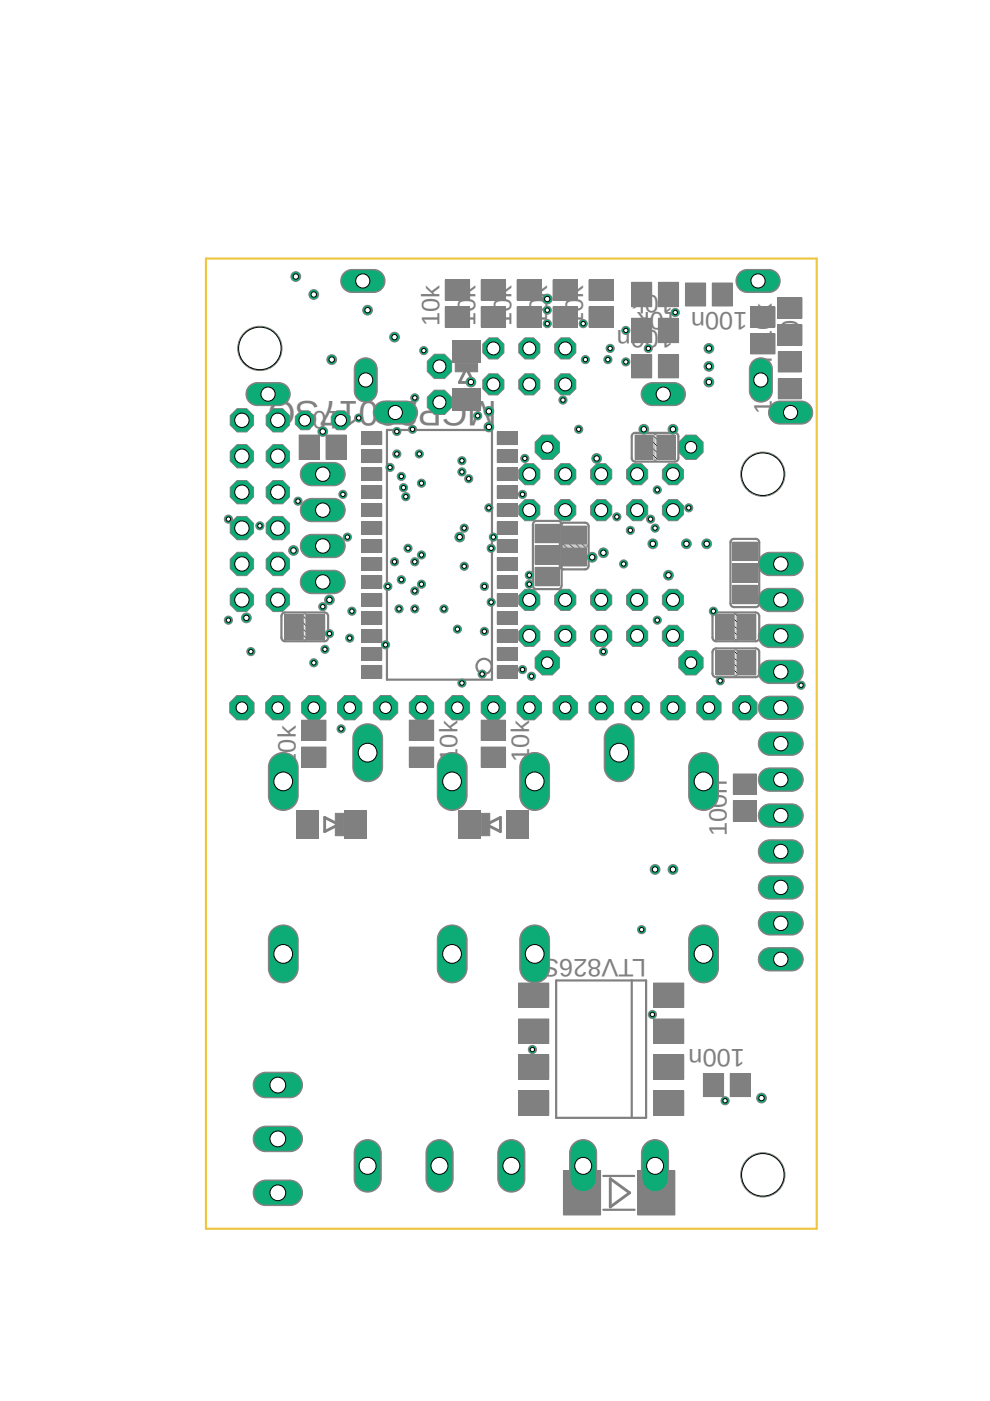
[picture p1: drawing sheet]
<svg xmlns="http://www.w3.org/2000/svg" width="210mm" height="297mm" viewBox="0 0 210 297" stroke-linecap="round" stroke-linejoin="round" font-family="sans-serif">
<defs><g id="words">
<g font-size="7.5" fill="#808080">
<text x="88.6" y="84.9" transform="rotate(-180 88.6 84.9)">23017SO</text>
<text x="93.7" y="84.9" transform="rotate(-180 93.7 84.9)">P</text>
<text x="105.4" y="84.9" transform="rotate(-180 105.4 84.9)">MC</text>
</g>
<g font-size="5.4" fill="#808080">
<text x="142.7" y="62.4" transform="rotate(-180 142.7 62.4)">1</text>
<text x="93.2" y="69.2" transform="rotate(-90 93.2 69.2)">10k</text>
<text x="100.8" y="69.2" transform="rotate(-90 100.8 69.2)">10k</text>
<text x="108.4" y="69.2" transform="rotate(-90 108.4 69.2)">10k</text>
<text x="116" y="69.2" transform="rotate(-90 116 69.2)">10k</text>
<text x="123.7" y="69.2" transform="rotate(-90 123.7 69.2)">10k</text>
<text x="133.7" y="70.1" transform="rotate(-180 133.7 70.1)">n</text>
<text x="136.7" y="70.1" transform="rotate(-180 136.7 70.1)">0</text>
<text x="139.7" y="70.1" transform="rotate(-180 139.7 70.1)">0</text>
<text x="142.7" y="70.1" transform="rotate(-180 142.7 70.1)">1</text>
<text x="158.5" y="66.2" transform="rotate(-180 158.5 66.2)">100n 10k</text>
<text x="163.6" y="70" transform="rotate(-90 163.6 70)">0k</text>
<text x="169.4" y="67.9" transform="rotate(-90 169.4 67.9)">k</text>
<text x="163.6" y="73" transform="rotate(-90 163.6 73)">1</text>
<text x="169.4" y="73.9" transform="rotate(-90 169.4 73.9)">10</text>
<text x="72.2" y="87.2" transform="rotate(-180 72.2 87.2)">10k</text>
<text x="163.6" y="87.7" transform="rotate(-90 163.6 87.7)">100n</text>
<text x="97" y="161.5" transform="rotate(-90 97 161.5)">10k</text>
<text x="112.2" y="161.5" transform="rotate(-90 112.2 161.5)">10k</text>
<text x="62.7" y="162.5" transform="rotate(-90 62.7 162.5)">10k</text>
<text x="154.1" y="177.3" transform="rotate(-90 154.1 177.3)">100n</text>
<text x="137" y="203.4" transform="rotate(-180 137 203.4)">LTV826S</text>
<text x="157.9" y="222.4" transform="rotate(-180 157.9 222.4)">100n</text>
</g>
</g></defs>
<g fill="#808080" stroke="#808080" stroke-width=".21">
<path d="M155.5 164.1h4.9v4.3h-4.9z"/>
<path d="M155.5 169.8h4.9v4.3h-4.9z"/>
<path d="M135.2 248.2h7.9v9.4h-7.9z"/>
<path d="M119.5 248.2h7.8v9.4h-7.8z"/>
<path d="M96 72.2h5.8v4.6h-5.8z"/>
<path d="M96 82.4h5.8v4.6h-5.8z"/>
<path d="M73.1 171.9h4.6v5.8h-4.6z"/>
<path d="M62.9 171.9h4.6v5.8h-4.6z"/>
<path d="M97.2 171.9h4.6v5.8h-4.6z"/>
<path d="M107.4 171.9h4.6v5.8h-4.6z"/>
<path d="M129.2 154.2a3.2 3.2 0 0 1 5.2 2.2v6.4a3.2 3.2 0 0 1-3.1 2.9 3.2 3.2 0 0 1-3.2-2.9v-6.4l.2-1z"/>
<path d="M147.1 160.3a3.2 3.2 0 0 1 5.2 2.2v6.4a3.2 3.2 0 0 1-3.1 2.9 3.2 3.2 0 0 1-3.2-2.9v-6.4a3.2 3.2 0 0 1 1.1-2.2z"/>
<path d="M111.3 160.3a3.2 3.2 0 0 1 5.2 2.2v6.4a3.2 3.2 0 0 1-3.1 2.9 3.2 3.2 0 0 1-3.2-2.9v-6.4a3.1 3.1 0 0 1 1.1-2.2z"/>
<path d="M111 197.2a3.2 3.2 0 0 1 3.3-.9 3.2 3.2 0 0 1 2.2 2.7v6.5a3.2 3.2 0 0 1-3.1 2.9 3.2 3.2 0 0 1-3.2-2.9v-6.5a3.1 3.1 0 0 1 .8-1.8z"/>
<path d="M146.8 197.2a3.2 3.2 0 0 1 3.4-.9 3.2 3.2 0 0 1 2.1 2.7v6.5a3.2 3.2 0 0 1-3.1 2.9 3.2 3.2 0 0 1-3.2-2.9v-6.5a3.1 3.1 0 0 1 .8-1.8z"/>
<path d="M75.5 154.6a3.2 3.2 0 0 1 3.4-1 3.2 3.2 0 0 1 2.2 2.8v6.4a3.2 3.2 0 0 1-3.1 2.9 3.2 3.2 0 0 1-3.2-2.9v-6.4l.2-1z"/>
<path d="M93.5 160.7a3.2 3.2 0 0 1 3.4-1 3.2 3.2 0 0 1 2.1 2.8v6.4a3.2 3.2 0 0 1-3.1 2.9 3.2 3.2 0 0 1-3.2-2.9v-6.4l.2-1z"/>
<path d="M58 160.3a3.2 3.2 0 0 1 5.2 2.2v6.4a3.2 3.2 0 0 1-3.1 2.9 3.2 3.2 0 0 1-3.2-2.9l.1-6.9a2.98 2.98 0 0 1 1-1.7z"/>
<path d="M57.6 197.2a3.2 3.2 0 0 1 3.4-.9 3.2 3.2 0 0 1 2.2 2.7v6.5a3.2 3.2 0 0 1-3.1 2.9 3.2 3.2 0 0 1-3.2-2.9v-6.5l.2-.9z"/>
<path d="M93.5 197.2a3.2 3.2 0 0 1 3.3-.9 3.2 3.2 0 0 1 2.2 2.7v6.5a3.2 3.2 0 0 1-3.1 2.9 3.2 3.2 0 0 1-3.2-2.9v-6.5l.2-.9z"/>
<path d="M94.4 59.4h5.2v4.2h-5.2z"/>
<path d="M94.4 65.1h5.2v4.2h-5.2z"/>
<path d="M102 158.4h5.2v4.3h-5.2z"/>
<path d="M102 152.7h5.2v4.3h-5.2z"/>
<path d="M86.8 158.4h5.1v4.3h-5.1z"/>
<path d="M86.8 152.7h5.1v4.3h-5.1z"/>
<path d="M102 59.4h5.2v4.2h-5.2z"/>
<path d="M102 65.1h5.2v4.2h-5.2z"/>
<path d="M117.3 59.4h5.1v4.2h-5.1z"/>
<path d="M117.3 65.1h5.1v4.2h-5.1z"/>
<path d="M109.6 59.4h5.2v4.2h-5.2z"/>
<path d="M109.6 65.1h5.2v4.2h-5.2z"/>
<path d="M124.9 59.4h5.1v4.2h-5.1z"/>
<path d="M124.9 65.1h5.1v4.2h-5.1z"/>
<path d="M54.3 228.3l.7-.6 1.2-.4h5.4a2.72 2.72 0 0 1 2.5 2.7 2.72 2.72 0 0 1-2.5 2.7h-5.4a2.71 2.71 0 0 1-2.3-1.6 2.71 2.71 0 0 1 .4-2.8z"/>
<path d="M54.3 239.7l.7-.5 1.2-.4h5.4a2.72 2.72 0 0 1 2.5 2.7 2.72 2.72 0 0 1-2.5 2.7h-5.4a2.71 2.71 0 0 1-2.3-1.7 2.71 2.71 0 0 1 .4-2.8z"/>
<path d="M54.3 251.1l.7-.5 1.2-.4h5.4a2.72 2.72 0 0 1 2.5 2.7 2.72 2.72 0 0 1-2.5 2.7h-5.4a2.71 2.71 0 0 1-2.3-1.6 2.71 2.71 0 0 1 .4-2.9z"/>
<path d="M60.4 130.3h3.9v5.2h-3.9z"/>
<path d="M65 130.3h3.9v5.2h-3.9z"/>
<path d="M64.4 130.2h.5v5.5h-.5z"/>
<path d="M136.7 242.6a2.88 2.88 0 0 1 3.1-.8 2.88 2.88 0 0 1 2 2.5v5.8a2.89 2.89 0 0 1-2.9 2.7 2.89 2.89 0 0 1-2.9-2.7v-5.8l.2-.9z"/>
<path d="M121.5 242.6a2.88 2.88 0 0 1 3-.8 2.88 2.88 0 0 1 2 2.5v5.8a2.89 2.89 0 0 1-2.9 2.7 2.89 2.89 0 0 1-2.8-2.7v-5.8l.2-.9z"/>
<path d="M106.2 242.6a2.88 2.88 0 0 1 3.1-.8 2.88 2.88 0 0 1 2 2.5v5.8a2.89 2.89 0 0 1-2.9 2.7 2.89 2.89 0 0 1-2.9-2.7v-5.8l.2-.9z"/>
<path d="M91 242.6a2.89 2.89 0 0 1 3.1-.8 2.89 2.89 0 0 1 2 2.5v5.8a2.89 2.89 0 0 1-2.9 2.7 2.89 2.89 0 0 1-2.9-2.7v-5.8l.2-.9z"/>
<path d="M75.8 242.6a2.89 2.89 0 0 1 3-.8 2.89 2.89 0 0 1 2 2.5v5.8a2.89 2.89 0 0 1-2.8 2.7 2.89 2.89 0 0 1-2.9-2.7v-5.8l.2-.9z"/>
<path d="M72.8 58l.9-.7 .8-.2h4.9a2.45 2.45 0 0 1 2.2 2.5 2.45 2.45 0 0 1-2.2 2.4h-4.9a2.45 2.45 0 0 1-2.1-1.5 2.45 2.45 0 0 1 .4-2.5z"/>
<path d="M79.7 85.9l.6-.5 1.1-.4h4.9a2.45 2.45 0 0 1 2.2 2.5 2.45 2.45 0 0 1-2.2 2.4h-4.9a2.45 2.45 0 0 1-2.1-1.5 2.45 2.45 0 0 1 .4-2.5z"/>
<path d="M52.7 82l.6-.5 1.1-.4h4.9a2.45 2.45 0 0 1 2.2 2.5 2.45 2.45 0 0 1-2.2 2.4h-4.9a2.45 2.45 0 0 1-2.1-1.5 2.45 2.45 0 0 1 .4-2.5z"/>
<path d="M75.7 76.7a2.46 2.46 0 0 1 2.6-.7 2.46 2.46 0 0 1 1.7 2.1v4.9a2.45 2.45 0 0 1-2.5 2.3 2.45 2.45 0 0 1-2.4-2.3v-4.9l.2-.7z"/>
<path d="M156.9 57.7l.6-.4 .8-.2h4.9a2.45 2.45 0 0 1 2.2 2.5 2.45 2.45 0 0 1-2.2 2.4h-4.9a2.47 2.47 0 0 1-2.1-1.7 2.47 2.47 0 0 1 .7-2.6z"/>
<path d="M163.5 85.9l.6-.5 1.1-.4h4.9a2.45 2.45 0 0 1 2.2 2.5 2.45 2.45 0 0 1-2.2 2.4h-4.9a2.47 2.47 0 0 1-1.7-4z"/>
<path d="M136.5 82l.6-.5 1.1-.4h4.9a2.45 2.45 0 0 1 2.2 2.5 2.45 2.45 0 0 1-2.2 2.4h-4.9a2.45 2.45 0 0 1-2.1-1.5 2.45 2.45 0 0 1 .4-2.5z"/>
<path d="M159.4 76.7a2.46 2.46 0 0 1 2.7-.7 2.46 2.46 0 0 1 1.7 2.1v4.9a2.45 2.45 0 0 1-2.5 2.3 2.45 2.45 0 0 1-2.4-2.3v-4.9l.2-.7z"/>
<path d="M139.6 75.2h4.3v4.9h-4.3z"/>
<path d="M133.9 75.2h4.3v4.9h-4.3z"/>
<path d="M165 74.6h4.9v4.3h-4.9z"/>
<path d="M165 80.3h4.9v4.3h-4.9z"/>
<path d="M145.3 60h4.3v4.9h-4.3z"/>
<path d="M151 60h4.3v4.9h-4.3z"/>
<path d="M164.9 63.2h5.1v4.2h-5.1z"/>
<path d="M164.9 68.9h5.1v4.3h-5.1z"/>
<path d="M133.9 59.9h4.3v5.1h-4.3z"/>
<path d="M139.6 59.9h4.3v5.1h-4.3z"/>
<path d="M139.6 67.5h4.3v5.1h-4.3z"/>
<path d="M133.9 67.5h4.3v5.1h-4.3z"/>
<path d="M159.2 70.8h5.1v4.2h-5.1z"/>
<path d="M159.2 65.1h5.1v4.2h-5.1z"/>
<path d="M161.4 118l.6-.5 1.1-.4h4.9a2.48 2.48 0 0 1 2.3 2.5 2.48 2.48 0 0 1-2.3 2.4h-4.9a2.48 2.48 0 0 1-1.7-4z"/>
<path d="M161.4 125.6l.6-.5 .7-.3 5.3-.1a2.48 2.48 0 0 1 2.3 2.5 2.48 2.48 0 0 1-2.3 2.5h-4.9a2.5 2.5 0 0 1-1.7-4.1z"/>
<path d="M161.4 133.2l1.3-.8h5.3a2.48 2.48 0 0 1 2.3 2.4 2.48 2.48 0 0 1-2.3 2.5h-4.9a2.5 2.5 0 0 1-1.7-4.1z"/>
<path d="M161.4 140.8l.9-.7 .8-.1h4.9a2.48 2.48 0 0 1 2.3 2.5 2.48 2.48 0 0 1-2.3 2.4h-4.9a2.5 2.5 0 0 1-1.7-4.1z"/>
<path d="M161.4 148.4l.9-.6 .8-.2h4.9a2.48 2.48 0 0 1 2.3 2.5 2.48 2.48 0 0 1-2.3 2.4h-4.9a2.5 2.5 0 0 1-1.7-4.1z"/>
<path d="M161.6 155.8l.7-.4 .8-.2h4.9a2.48 2.48 0 0 1 2.3 2.5 2.48 2.48 0 0 1-2.3 2.4h-4.9a2.5 2.5 0 0 1-2.2-1.7 2.5 2.5 0 0 1 .7-2.6z"/>
<path d="M161.4 163.7l.9-.7 .8-.2h4.9a2.48 2.48 0 0 1 2.3 2.5 2.48 2.48 0 0 1-2.3 2.5h-4.9a2.48 2.48 0 0 1-1.7-4.1z"/>
<path d="M161.4 171.3l.9-.7 .8-.2h4.9a2.48 2.48 0 0 1 2.3 2.5 2.48 2.48 0 0 1-2.3 2.5h-4.9a2.48 2.48 0 0 1-1.7-4.1z"/>
<path d="M161.4 178.9l.9-.7 .8-.1h4.9a2.48 2.48 0 0 1 2.3 2.4 2.48 2.48 0 0 1-2.3 2.5h-4.9a2.48 2.48 0 0 1-1.7-4.1z"/>
<path d="M161.4 186.5l.6-.5 1.1-.3h4.9a2.48 2.48 0 0 1 2.3 2.5 2.48 2.48 0 0 1-2.3 2.4h-4.9a2.48 2.48 0 0 1-1.7-4.1z"/>
<path d="M161.4 194.2l.6-.5 1.1-.4h4.9a2.48 2.48 0 0 1 2.3 2.5 2.48 2.48 0 0 1-2.3 2.4h-4.9a2.48 2.48 0 0 1-1.7-4z"/>
<path d="M161.4 201.8l.6-.5 1.1-.4h4.9a2.48 2.48 0 0 1 2.3 2.5 2.48 2.48 0 0 1-2.3 2.5h-4.9a2.48 2.48 0 0 1-1.7-4.1z"/>
<path d="M63.9 152.7h5.2v4.3h-5.2z"/>
<path d="M63.9 158.4h5.2v4.3h-5.2z"/>
<path d="M154.8 227.6h4.3v4.9h-4.3z"/>
<path d="M149.1 227.6h4.3v4.9h-4.3z"/>
<path d="M151.8 137.9h3.9v5.2h-3.9z"/>
<path d="M156.4 137.9h3.9v5.2h-3.9z"/>
<path d="M155.8 137.8h.5v5.5h-.5z"/>
<path d="M155.3 124.1h5.2v3.9h-5.2z"/>
<path d="M155.3 119.5h5.2v3.9h-5.2z"/>
<path d="M155.3 115h5.2v3.9h-5.2z"/>
<path d="M69.1 92.2h4.3v5.2h-4.3z"/>
<path d="M63.4 92.2h4.3v5.2h-4.3z"/>
<path d="M138.6 231.3h6.4v5.2h-6.4z"/>
<path d="M138.6 223.7h6.4v5.1h-6.4z"/>
<path d="M138.6 216h6.4v5.2h-6.4z"/>
<path d="M138.6 208.4h6.4v5.2h-6.4z"/>
<path d="M110 208.4h6.4v5.2h-6.4z"/>
<path d="M110 216h6.4v5.2h-6.4z"/>
<path d="M110 223.7h6.4v5.1h-6.4z"/>
<path d="M110 231.3h6.4v5.2h-6.4z"/>
<path d="M113.5 120.3h5.1v3.9h-5.1z"/>
<path d="M113.5 115.7h5.1v3.9h-5.1z"/>
<path d="M113.5 111.2h5.1v3.9h-5.1z"/>
<path d="M156.4 130.3h3.9v5.2h-3.9z"/>
<path d="M151.8 130.3h3.9v5.2h-3.9z"/>
<path d="M155.8 130.2h.5v5.5h-.5z"/>
<path d="M105.4 141.1h4.2v2.7h-4.2z"/>
<path d="M105.4 137.3h4.2v2.7h-4.2z"/>
<path d="M105.4 133.5h4.2v2.6h-4.2z"/>
<path d="M105.4 129.7h4.2v2.6h-4.2z"/>
<path d="M105.4 125.9h4.2v2.6h-4.2z"/>
<path d="M105.4 122h4.2v2.7h-4.2z"/>
<path d="M105.4 118.2h4.2v2.7h-4.2z"/>
<path d="M105.4 114.4h4.2v2.7h-4.2z"/>
<path d="M105.4 110.6h4.2v2.7h-4.2z"/>
<path d="M105.4 106.8h4.2v2.7h-4.2z"/>
<path d="M76.8 110.6h4.1v2.7h-4.1z"/>
<path d="M76.8 106.8h4.1v2.7h-4.1z"/>
<path d="M76.8 103h4.1v2.7h-4.1z"/>
<path d="M76.8 99.2h4.1v2.7h-4.1z"/>
<path d="M76.8 95.4h4.1v2.7h-4.1z"/>
<path d="M76.8 91.6h4.1v2.7h-4.1z"/>
<path d="M105.4 91.6h4.2v2.7h-4.2z"/>
<path d="M105.4 95.4h4.2v2.7h-4.2z"/>
<path d="M105.4 99.2h4.2v2.7h-4.2z"/>
<path d="M105.4 103h4.2v2.7h-4.2z"/>
<path d="M76.8 114.4h4.1v2.7h-4.1z"/>
<path d="M76.8 118.2h4.1v2.7h-4.1z"/>
<path d="M76.8 122h4.1v2.7h-4.1z"/>
<path d="M76.8 125.9h4.1v2.6h-4.1z"/>
<path d="M76.8 129.7h4.1v2.6h-4.1z"/>
<path d="M76.8 133.5h4.1v2.6h-4.1z"/>
<path d="M76.8 137.3h4.1v2.7h-4.1z"/>
<path d="M76.8 141.1h4.1v2.7h-4.1z"/>
<path d="M64.3 98.9l.5-.5 1.2-.4h4.9a2.48 2.48 0 0 1 2.3 2.5 2.48 2.48 0 0 1-2.3 2.5h-4.9a2.47 2.47 0 0 1-2.2-1.5 2.47 2.47 0 0 1 .5-2.6z"/>
<path d="M64.3 106.5l.5-.5 1.2-.3h4.9a2.48 2.48 0 0 1 2.3 2.4 2.48 2.48 0 0 1-2.3 2.5h-4.9a2.47 2.47 0 0 1-2.2-1.5 2.47 2.47 0 0 1 .5-2.6z"/>
<path d="M64.3 114.2l.5-.6 1.2-.3h4.9a2.48 2.48 0 0 1 2.3 2.5 2.48 2.48 0 0 1-2.3 2.4h-4.9a2.47 2.47 0 0 1-2.2-1.5 2.47 2.47 0 0 1 .5-2.5z"/>
<path d="M64.3 121.8l.5-.5 1.2-.4h4.9a2.5 2.5 0 0 1 2.3 2.5 2.5 2.5 0 0 1-2.3 2.5h-4.9a2.49 2.49 0 0 1-2.2-1.6 2.49 2.49 0 0 1 .5-2.5z"/>
<path d="M119.2 111.5h5.1v3.9h-5.1z"/>
<path d="M119.2 116.1h5.1v3.9h-5.1z"/>
<path d="M119 115.5h5.5v.5h-5.5z"/>
<path d="M139.2 92.2h3.9v5.2h-3.9z"/>
<path d="M134.7 92.2h3.9v5.2h-3.9z"/>
<path d="M138.7 92.1h.4v5.5h-.4z"/>
<path d="M155.7 164.3h4.5v3.9h-4.5z"/>
<path d="M155.7 170h4.5v3.9h-4.5z"/>
<path d="M135.4 248.4h7.5v9h-7.5z"/>
<path d="M119.7 248.4h7.4v9h-7.4z"/>
<path d="M96.2 72.4h5.4v4.2h-5.4z"/>
<path d="M96.2 82.6h5.4v4.2h-5.4z"/>
<path d="M73.3 172.1h4.2v5.4h-4.2z"/>
<path d="M63.1 172.1h4.2v5.4h-4.2z"/>
<path d="M97.4 172.1h4.2v5.4h-4.2z"/>
<path d="M107.6 172.1h4.2v5.4h-4.2z"/>
<path d="M94.6 59.5h4.8v3.9h-4.8z"/>
<path d="M94.6 65.3h4.8v3.9h-4.8z"/>
<path d="M102.2 158.6h4.8v3.9h-4.8z"/>
<path d="M102.2 152.9h4.8v3.9h-4.8z"/>
<path d="M87 158.6h4.8v3.9h-4.8z"/>
<path d="M87 152.9h4.8v3.9h-4.8z"/>
<path d="M102.2 59.5h4.8v3.9h-4.8z"/>
<path d="M102.2 65.3h4.8v3.9h-4.8z"/>
<path d="M117.5 59.5h4.7v3.9h-4.7z"/>
<path d="M117.5 65.3h4.7v3.9h-4.7z"/>
<path d="M109.8 59.5h4.8v3.9h-4.8z"/>
<path d="M109.8 65.3h4.8v3.9h-4.8z"/>
<path d="M125.1 59.5h4.8v3.9h-4.8z"/>
<path d="M125.1 65.3h4.8v3.9h-4.8z"/>
<path d="M60.6 130.5h3.5v4.8h-3.5z"/>
<path d="M65.2 130.5h3.5v4.8h-3.5z"/>
<path d="M139.8 75.4h3.9v4.5h-3.9z"/>
<path d="M134.1 75.4h3.9v4.5h-3.9z"/>
<path d="M165.2 74.8h4.5v3.9h-4.5z"/>
<path d="M165.2 80.5h4.5v3.9h-4.5z"/>
<path d="M145.5 60.2h3.9v4.5h-3.9z"/>
<path d="M151.2 60.2h3.9v4.5h-3.9z"/>
<path d="M165.1 63.4h4.7v3.8h-4.7z"/>
<path d="M165.1 69.1h4.7v3.9h-4.7z"/>
<path d="M134.1 60h3.9v4.8h-3.9z"/>
<path d="M139.8 60h3.9v4.8h-3.9z"/>
<path d="M139.8 67.7h3.9v4.8h-3.9z"/>
<path d="M134.1 67.7h3.9v4.8h-3.9z"/>
<path d="M159.3 71h4.8v3.8h-4.8z"/>
<path d="M159.3 65.3h4.8v3.9h-4.8z"/>
<path d="M64.1 152.9h4.8v3.9h-4.8z"/>
<path d="M64.1 158.6h4.8v3.9h-4.8z"/>
<path d="M155 227.8h3.9v4.5h-3.9z"/>
<path d="M149.3 227.8h3.9v4.5h-3.9z"/>
<path d="M152 138.1h3.5v4.8h-3.5z"/>
<path d="M156.5 138.1h3.6v4.8h-3.6z"/>
<path d="M155.5 124.3h4.8v3.5h-4.8z"/>
<path d="M155.5 119.7h4.8v3.5h-4.8z"/>
<path d="M155.5 115.1h4.8v3.6h-4.8z"/>
<path d="M69.3 92.4h3.9v4.8h-3.9z"/>
<path d="M63.6 92.4h3.9v4.8h-3.9z"/>
<path d="M138.8 231.5h6v4.8h-6z"/>
<path d="M138.8 223.9h6v4.7h-6z"/>
<path d="M138.8 216.2h6v4.8h-6z"/>
<path d="M138.8 208.6h6v4.8h-6z"/>
<path d="M110.2 208.6h6v4.8h-6z"/>
<path d="M110.2 216.2h6v4.8h-6z"/>
<path d="M110.2 223.9h6v4.7h-6z"/>
<path d="M110.2 231.5h6v4.8h-6z"/>
<path d="M113.6 120.5h4.8v3.5h-4.8z"/>
<path d="M113.6 115.9h4.8v3.5h-4.8z"/>
<path d="M113.6 111.4h4.8v3.5h-4.8z"/>
<path d="M156.5 130.5h3.6v4.8h-3.6z"/>
<path d="M152 130.5h3.5v4.8h-3.5z"/>
<path d="M105.6 141.3h3.8v2.3h-3.8z"/>
<path d="M105.6 137.5h3.8v2.3h-3.8z"/>
<path d="M105.6 133.7h3.8v2.3h-3.8z"/>
<path d="M105.6 129.9h3.8v2.2h-3.8z"/>
<path d="M105.6 126h3.8v2.3h-3.8z"/>
<path d="M105.6 122.2h3.8v2.3h-3.8z"/>
<path d="M105.6 118.4h3.8v2.3h-3.8z"/>
<path d="M105.6 114.6h3.8v2.3h-3.8z"/>
<path d="M105.6 110.8h3.8v2.3h-3.8z"/>
<path d="M105.6 107h3.8v2.3h-3.8z"/>
<path d="M76.9 110.8h3.9v2.3h-3.9z"/>
<path d="M76.9 107h3.9v2.3h-3.9z"/>
<path d="M76.9 103.2h3.9v2.3h-3.9z"/>
<path d="M76.9 99.4h3.9v2.3h-3.9z"/>
<path d="M76.9 95.6h3.9v2.3h-3.9z"/>
<path d="M76.9 91.8h3.9v2.3h-3.9z"/>
<path d="M105.6 91.8h3.8v2.3h-3.8z"/>
<path d="M105.6 95.6h3.8v2.3h-3.8z"/>
<path d="M105.6 99.4h3.8v2.3h-3.8z"/>
<path d="M105.6 103.2h3.8v2.3h-3.8z"/>
<path d="M76.9 114.6h3.9v2.3h-3.9z"/>
<path d="M76.9 118.4h3.9v2.3h-3.9z"/>
<path d="M76.9 122.2h3.9v2.3h-3.9z"/>
<path d="M76.9 126h3.9v2.3h-3.9z"/>
<path d="M76.9 129.9h3.9v2.2h-3.9z"/>
<path d="M76.9 133.7h3.9v2.3h-3.9z"/>
<path d="M76.9 137.5h3.9v2.3h-3.9z"/>
<path d="M76.9 141.3h3.9v2.3h-3.9z"/>
<path d="M119.4 111.7h4.7v3.6h-4.7z"/>
<path d="M119.4 116.3h4.7v3.5h-4.7z"/>
<path d="M139.4 92.4h3.5v4.8h-3.5z"/>
<path d="M134.9 92.4h3.5v4.8h-3.5z"/>
<path d="M96.5 77h4.8v1.8h-4.8z"/>
<path d="M71.1 172.4h1.8v4.8h-1.8z"/>
<path d="M102 172.4h1.8v4.8h-1.8z"/>
<circle cx="119.8" cy="81.5" r="2.43"/>
<circle cx="119.8" cy="73.9" r="2.43"/>
<circle cx="112.2" cy="81.5" r="2.43"/>
<circle cx="112.2" cy="73.9" r="2.43"/>
<circle cx="104.6" cy="81.5" r="2.43"/>
<circle cx="104.6" cy="73.9" r="2.43"/>
<circle cx="93.2" cy="85.3" r="2.8"/>
<circle cx="93.2" cy="77.7" r="2.8"/>
<circle cx="72.2" cy="89.1" r="2.17"/>
<circle cx="64.6" cy="89.1" r="2.17"/>
<circle cx="157.9" cy="150.1" r="2.8"/>
<circle cx="58.9" cy="150.1" r="2.8"/>
<circle cx="97" cy="150.1" r="2.8"/>
<circle cx="112.2" cy="150.1" r="2.8"/>
<circle cx="119.8" cy="150.1" r="2.8"/>
<circle cx="127.5" cy="150.1" r="2.8"/>
<circle cx="135.1" cy="150.1" r="2.8"/>
<circle cx="142.7" cy="150.1" r="2.8"/>
<circle cx="112.2" cy="100.5" r="2.43"/>
<circle cx="112.2" cy="108.2" r="2.43"/>
<circle cx="119.8" cy="100.5" r="2.43"/>
<circle cx="119.8" cy="108.2" r="2.43"/>
<circle cx="127.5" cy="100.5" r="2.43"/>
<circle cx="127.5" cy="108.2" r="2.43"/>
<circle cx="135.1" cy="100.5" r="2.43"/>
<circle cx="135.1" cy="108.2" r="2.43"/>
<circle cx="142.7" cy="100.5" r="2.43"/>
<circle cx="142.7" cy="108.2" r="2.43"/>
<circle cx="112.2" cy="127.2" r="2.43"/>
<circle cx="112.2" cy="134.8" r="2.43"/>
<circle cx="119.8" cy="127.2" r="2.43"/>
<circle cx="119.8" cy="134.8" r="2.43"/>
<circle cx="127.5" cy="127.2" r="2.43"/>
<circle cx="127.5" cy="134.8" r="2.43"/>
<circle cx="135.1" cy="127.2" r="2.43"/>
<circle cx="135.1" cy="134.8" r="2.43"/>
<circle cx="142.7" cy="127.2" r="2.43"/>
<circle cx="142.7" cy="134.8" r="2.43"/>
<circle cx="146.5" cy="140.5" r="2.8"/>
<circle cx="116" cy="94.8" r="2.8"/>
<circle cx="116" cy="140.5" r="2.8"/>
<circle cx="146.5" cy="94.8" r="2.8"/>
<circle cx="89.4" cy="150.1" r="2.8"/>
<circle cx="104.6" cy="150.1" r="2.8"/>
<circle cx="66.5" cy="150.1" r="2.8"/>
<circle cx="74.1" cy="150.1" r="2.8"/>
<circle cx="81.7" cy="150.1" r="2.8"/>
<circle cx="150.3" cy="150.1" r="2.8"/>
<circle cx="58.9" cy="89.1" r="2.68"/>
<circle cx="58.9" cy="96.7" r="2.68"/>
<circle cx="58.9" cy="104.4" r="2.68"/>
<circle cx="58.9" cy="112" r="2.68"/>
<circle cx="58.9" cy="119.6" r="2.68"/>
<circle cx="58.9" cy="127.2" r="2.68"/>
<circle cx="51.3" cy="89.1" r="2.68"/>
<circle cx="51.3" cy="96.7" r="2.68"/>
<circle cx="51.3" cy="104.4" r="2.68"/>
<circle cx="51.3" cy="112" r="2.68"/>
<circle cx="51.3" cy="119.6" r="2.68"/>
<circle cx="51.3" cy="127.2" r="2.68"/>
<circle cx="51.3" cy="150.1" r="2.8"/>
</g>
<g fill="#808080" stroke="#808080" stroke-width=".21">
<circle cx="161.7" cy="249.1" r="4.7"/>
<circle cx="55.1" cy="73.9" r="4.7"/>
<circle cx="161.7" cy="100.5" r="4.7"/>
<circle cx="161.5" cy="232.8" r="1.04"/>
<circle cx="97.5" cy="113.9" r="1.04"/>
<circle cx="103.7" cy="90.5" r="1.04"/>
<circle cx="149.8" cy="115.3" r="1.04"/>
<circle cx="68.4" cy="91.5" r="1.04"/>
<circle cx="142.7" cy="91" r="1.04"/>
<circle cx="138.9" cy="184.3" r="1.04"/>
<circle cx="142.7" cy="184.3" r="1.04"/>
<circle cx="150.3" cy="77.7" r="1.04"/>
<circle cx="150.3" cy="73.9" r="1.04"/>
<circle cx="62.7" cy="58.6" r="1.04"/>
<circle cx="66.5" cy="62.4" r="1.04"/>
<circle cx="136.5" cy="91" r="1.04"/>
<circle cx="116" cy="63.4" r="1.04"/>
<circle cx="141.7" cy="122" r="1.04"/>
<circle cx="52.2" cy="131" r="1.04"/>
<circle cx="69.8" cy="127.2" r="1.04"/>
<circle cx="126.5" cy="97.2" r="1.04"/>
<circle cx="127.9" cy="117.2" r="1.04"/>
<circle cx="89.9" cy="74.3" r=".87"/>
<circle cx="87.5" cy="91" r=".87"/>
<circle cx="88.9" cy="96.2" r=".87"/>
<circle cx="137.5" cy="73.9" r=".87"/>
<circle cx="76.1" cy="88.6" r=".87"/>
<circle cx="87.9" cy="84.3" r=".87"/>
<circle cx="123.7" cy="68.6" r=".87"/>
<circle cx="128.9" cy="76.2" r=".87"/>
<circle cx="116" cy="65.8" r=".87"/>
<circle cx="97.9" cy="100.1" r=".87"/>
<circle cx="116" cy="68.6" r=".87"/>
<circle cx="137.9" cy="110.1" r=".87"/>
<circle cx="111.3" cy="97.2" r=".87"/>
<circle cx="85.6" cy="103.4" r=".87"/>
<circle cx="68.9" cy="137.7" r=".87"/>
<circle cx="97.9" cy="144.8" r=".87"/>
<circle cx="110.8" cy="104.8" r=".87"/>
<circle cx="72.7" cy="104.8" r=".87"/>
<circle cx="48.4" cy="110.1" r=".87"/>
<circle cx="48.4" cy="131.5" r=".87"/>
<circle cx="85.1" cy="101" r=".87"/>
<circle cx="82.7" cy="99.1" r=".87"/>
<circle cx="112.9" cy="222.5" r=".87"/>
<circle cx="87.9" cy="119.1" r=".87"/>
<circle cx="87.9" cy="125.3" r=".87"/>
<circle cx="87.9" cy="129.1" r=".87"/>
<circle cx="102.2" cy="142.9" r=".87"/>
<circle cx="73.7" cy="113.9" r=".87"/>
<circle cx="68.4" cy="128.6" r=".87"/>
<circle cx="66.5" cy="140.5" r=".87"/>
<circle cx="63.2" cy="106.3" r=".87"/>
<circle cx="55.1" cy="111.5" r=".87"/>
<circle cx="53.2" cy="138.2" r=".87"/>
<circle cx="89.4" cy="102.4" r=".87"/>
<circle cx="82.2" cy="124.3" r=".87"/>
<circle cx="74.6" cy="129.6" r=".87"/>
<circle cx="69.8" cy="134.3" r=".87"/>
<circle cx="70.3" cy="76.2" r="1.04"/>
<circle cx="83.7" cy="71.5" r="1.04"/>
<circle cx="77.9" cy="65.8" r="1.04"/>
<circle cx="101.3" cy="88.2" r=".87"/>
<circle cx="129.4" cy="73.9" r=".87"/>
<circle cx="132.7" cy="70.1" r=".87"/>
<circle cx="98.4" cy="112" r=".87"/>
<circle cx="103.7" cy="107.7" r=".87"/>
<circle cx="119.4" cy="84.8" r=".87"/>
<circle cx="132.7" cy="76.7" r=".87"/>
<circle cx="143.2" cy="66.3" r=".87"/>
<circle cx="169.8" cy="145.3" r=".87"/>
<circle cx="153.7" cy="233.4" r=".87"/>
<circle cx="72.3" cy="154.5" r=".87"/>
<circle cx="136" cy="197.1" r=".87"/>
<circle cx="138.3" cy="215.1" r=".87"/>
<circle cx="138.4" cy="115.3" r="1.04"/>
<circle cx="145.5" cy="115.3" r="1.04"/>
<circle cx="86" cy="105.3" r=".87"/>
<circle cx="89.4" cy="117.7" r=".87"/>
<circle cx="89.4" cy="123.9" r=".87"/>
<circle cx="84.6" cy="129.1" r=".87"/>
<circle cx="74.1" cy="135.3" r=".87"/>
<circle cx="84.1" cy="96.2" r=".87"/>
<circle cx="84.1" cy="91.5" r=".87"/>
<circle cx="81.7" cy="136.7" r=".87"/>
<circle cx="122.7" cy="91" r=".87"/>
<circle cx="94.1" cy="129.1" r=".87"/>
<circle cx="97" cy="133.4" r=".87"/>
<circle cx="85.1" cy="122.9" r=".87"/>
<circle cx="98.4" cy="120.1" r=".87"/>
<circle cx="104.6" cy="113.9" r=".87"/>
<circle cx="104.1" cy="127.7" r=".87"/>
<circle cx="133.6" cy="112.4" r=".87"/>
<circle cx="130.8" cy="109.6" r=".87"/>
<circle cx="152.7" cy="144.3" r=".87"/>
<circle cx="146" cy="107.7" r=".87"/>
<circle cx="83.7" cy="119.1" r=".87"/>
<circle cx="86.5" cy="116.2" r=".87"/>
<circle cx="104.1" cy="116.2" r=".87"/>
<circle cx="112.7" cy="143.4" r=".87"/>
<circle cx="127.9" cy="138.2" r=".87"/>
<circle cx="132.2" cy="119.6" r=".87"/>
<circle cx="124.1" cy="76.2" r=".87"/>
<circle cx="139.4" cy="103.9" r=".87"/>
<circle cx="112.2" cy="123.9" r=".87"/>
<circle cx="112.2" cy="122" r=".87"/>
<circle cx="110.8" cy="142" r=".87"/>
<circle cx="102.7" cy="124.3" r=".87"/>
<circle cx="102.7" cy="133.9" r=".87"/>
<circle cx="139.4" cy="131.5" r=".87"/>
<circle cx="97.9" cy="97.7" r=".87"/>
<circle cx="99.4" cy="101.5" r=".87"/>
<circle cx="138.9" cy="112" r=".87"/>
<circle cx="151.3" cy="129.6" r=".87"/>
<circle cx="125.6" cy="118.2" r="1.04"/>
<circle cx="62.2" cy="116.7" r="1.04"/>
<circle cx="150.3" cy="81" r="1.04"/>
<circle cx="103.7" cy="87.2" r="1.04"/>
<circle cx="99.8" cy="81" r="1.04"/>
</g>
<path d="M98.9 78.1l1.5 3h-3zM68.8 173.3l3 1.5-3 1.5zM103.1 174.8l3-1.5v3zM129.4 249.9l4.1 3-4.1 3z" fill="none" stroke="#808080" stroke-width=".61"/>
<g fill="none" stroke="#808080" stroke-width=".47">
<path d="M82 91.2h22.3v52.9h-22.3zM134.1 92.1l.6-.3h8.6l.4 .3 .1 .4v4.6l-.1 .5-.6 .3h-8.4l-.5-.2-.3-.6v-4.6zM113.1 110.7l.6-.3h4.6l.5 .2 .2 .4 .1 13.1-.2 .5-.3 .3h-4.9l-.4-.1-.3-.4v-13.2zM118.9 111.1l.6-.3h4.5l.7 .3 .1 .5v8.4l-.3 .6-.5 .1h-4.5l-.6-.3-.2-.4v-8.4zM155 114.6l.6-.3h4.6l.5 .1 .2 .4 .1 13.2-.2 .4-.4 .3h-4.8l-.4-.1-.3-.4v-13.2zM59.8 130.2l.6-.3h8.4l.5 .1 .3 .6v4.6l-.2 .4-.6 .4-8.6-.1-.4-.3-.1-.4v-4.6zM151.2 137.8l.6-.3h8.4l.5 .1 .3 .6v4.6l-.2 .5-.6 .3h-8.4l-.4-.2-.3-.6v-4.6zM151.2 130.2l.6-.3h8.4l.5 .1 .3 .6v4.6l-.2 .4-.6 .4-8.6-.1-.4-.3-.1-.4v-4.6zM117.9 207.9h19.1v29.1h-19.1zM133.9 207.9v29.1M127.9 256.5h6.7M127.9 249.3h6.6"/>
<circle cx="102.6" cy="141.3" r="1.61"/>
</g>
<circle cx="119.8" cy="81.5" r="2.22" fill="#0dab76" stroke="#0dab76" stroke-width=".21"/>
<circle cx="119.8" cy="81.5" r="1.38" fill="#fff" stroke="#000" stroke-width=".21"/>
<circle cx="119.8" cy="73.9" r="2.22" fill="#0dab76" stroke="#0dab76" stroke-width=".21"/>
<circle cx="119.8" cy="73.9" r="1.38" fill="#fff" stroke="#000" stroke-width=".21"/>
<circle cx="112.2" cy="81.5" r="2.22" fill="#0dab76" stroke="#0dab76" stroke-width=".21"/>
<circle cx="112.2" cy="81.5" r="1.38" fill="#fff" stroke="#000" stroke-width=".21"/>
<circle cx="112.2" cy="73.9" r="2.22" fill="#0dab76" stroke="#0dab76" stroke-width=".21"/>
<circle cx="112.2" cy="73.9" r="1.38" fill="#fff" stroke="#000" stroke-width=".21"/>
<circle cx="104.6" cy="81.5" r="2.22" fill="#0dab76" stroke="#0dab76" stroke-width=".21"/>
<circle cx="104.6" cy="81.5" r="1.38" fill="#fff" stroke="#000" stroke-width=".21"/>
<circle cx="104.6" cy="73.9" r="2.22" fill="#0dab76" stroke="#0dab76" stroke-width=".21"/>
<circle cx="104.6" cy="73.9" r="1.38" fill="#fff" stroke="#000" stroke-width=".21"/>
<circle cx="93.2" cy="85.3" r="2.59" fill="#0dab76" stroke="#0dab76" stroke-width=".21"/>
<circle cx="93.2" cy="85.3" r="1.38" fill="#fff" stroke="#000" stroke-width=".21"/>
<circle cx="93.2" cy="77.7" r="2.59" fill="#0dab76" stroke="#0dab76" stroke-width=".21"/>
<circle cx="93.2" cy="77.7" r="1.38" fill="#fff" stroke="#000" stroke-width=".21"/>
<path d="M131.3 156.6v6" fill="none" stroke="#0dab76" stroke-width="5.9"/>
<circle cx="131.3" cy="159.6" r="1.99" fill="#fff" stroke="#000" stroke-width=".21"/>
<path d="M149.2 162.7v5.9" fill="none" stroke="#0dab76" stroke-width="5.9"/>
<circle cx="149.2" cy="165.7" r="1.99" fill="#fff" stroke="#000" stroke-width=".21"/>
<path d="M113.4 162.7v5.9" fill="none" stroke="#0dab76" stroke-width="5.9"/>
<circle cx="113.4" cy="165.7" r="1.99" fill="#fff" stroke="#000" stroke-width=".21"/>
<path d="M113.4 199.3v5.9" fill="none" stroke="#0dab76" stroke-width="5.9"/>
<circle cx="113.4" cy="202.2" r="1.99" fill="#fff" stroke="#000" stroke-width=".21"/>
<path d="M149.2 199.3v5.9" fill="none" stroke="#0dab76" stroke-width="5.9"/>
<circle cx="149.2" cy="202.2" r="1.99" fill="#fff" stroke="#000" stroke-width=".21"/>
<path d="M77.9 156.6v6" fill="none" stroke="#0dab76" stroke-width="5.9"/>
<circle cx="77.9" cy="159.6" r="1.99" fill="#fff" stroke="#000" stroke-width=".21"/>
<path d="M95.8 162.7v5.9" fill="none" stroke="#0dab76" stroke-width="5.9"/>
<circle cx="95.8" cy="165.7" r="1.99" fill="#fff" stroke="#000" stroke-width=".21"/>
<path d="M60 162.7v5.9" fill="none" stroke="#0dab76" stroke-width="5.9"/>
<circle cx="60" cy="165.7" r="1.99" fill="#fff" stroke="#000" stroke-width=".21"/>
<path d="M60 199.3v5.9" fill="none" stroke="#0dab76" stroke-width="5.9"/>
<circle cx="60" cy="202.2" r="1.99" fill="#fff" stroke="#000" stroke-width=".21"/>
<path d="M95.8 199.3v5.9" fill="none" stroke="#0dab76" stroke-width="5.9"/>
<circle cx="95.8" cy="202.2" r="1.99" fill="#fff" stroke="#000" stroke-width=".21"/>
<path d="M56.4 230.1h5" fill="none" stroke="#0dab76" stroke-width="5"/>
<circle cx="58.9" cy="230.1" r="1.67" fill="#fff" stroke="#000" stroke-width=".21"/>
<path d="M56.4 241.5h5" fill="none" stroke="#0dab76" stroke-width="5"/>
<circle cx="58.9" cy="241.5" r="1.67" fill="#fff" stroke="#000" stroke-width=".21"/>
<path d="M56.4 252.9h5" fill="none" stroke="#0dab76" stroke-width="5"/>
<circle cx="58.9" cy="252.9" r="1.67" fill="#fff" stroke="#000" stroke-width=".21"/>
<path d="M138.9 244.5v5.4" fill="none" stroke="#0dab76" stroke-width="5.4"/>
<circle cx="138.9" cy="247.2" r="1.8" fill="#fff" stroke="#000" stroke-width=".21"/>
<path d="M123.7 244.5v5.4" fill="none" stroke="#0dab76" stroke-width="5.4"/>
<circle cx="123.7" cy="247.2" r="1.8" fill="#fff" stroke="#000" stroke-width=".21"/>
<path d="M108.4 244.5v5.4" fill="none" stroke="#0dab76" stroke-width="5.4"/>
<circle cx="108.4" cy="247.2" r="1.8" fill="#fff" stroke="#000" stroke-width=".21"/>
<path d="M93.2 244.5v5.4" fill="none" stroke="#0dab76" stroke-width="5.4"/>
<circle cx="93.2" cy="247.2" r="1.8" fill="#fff" stroke="#000" stroke-width=".21"/>
<path d="M77.9 244.5v5.4" fill="none" stroke="#0dab76" stroke-width="5.4"/>
<circle cx="77.9" cy="247.2" r="1.8" fill="#fff" stroke="#000" stroke-width=".21"/>
<path d="M74.7 59.6h4.5" fill="none" stroke="#0dab76" stroke-width="4.5"/>
<circle cx="76.9" cy="59.6" r="1.5" fill="#fff" stroke="#000" stroke-width=".21"/>
<path d="M81.6 87.5h4.5" fill="none" stroke="#0dab76" stroke-width="4.5"/>
<circle cx="83.8" cy="87.5" r="1.5" fill="#fff" stroke="#000" stroke-width=".21"/>
<path d="M54.6 83.6h4.5" fill="none" stroke="#0dab76" stroke-width="4.5"/>
<circle cx="56.8" cy="83.6" r="1.5" fill="#fff" stroke="#000" stroke-width=".21"/>
<path d="M77.5 78.3v4.5" fill="none" stroke="#0dab76" stroke-width="4.5"/>
<circle cx="77.5" cy="80.6" r="1.5" fill="#fff" stroke="#000" stroke-width=".21"/>
<path d="M158.5 59.6h4.5" fill="none" stroke="#0dab76" stroke-width="4.5"/>
<circle cx="160.7" cy="59.6" r="1.5" fill="#fff" stroke="#000" stroke-width=".21"/>
<path d="M165.4 87.5h4.5" fill="none" stroke="#0dab76" stroke-width="4.5"/>
<circle cx="167.6" cy="87.5" r="1.5" fill="#fff" stroke="#000" stroke-width=".21"/>
<path d="M138.4 83.6h4.5" fill="none" stroke="#0dab76" stroke-width="4.5"/>
<circle cx="140.6" cy="83.6" r="1.5" fill="#fff" stroke="#000" stroke-width=".21"/>
<path d="M161.3 78.3v4.5" fill="none" stroke="#0dab76" stroke-width="4.5"/>
<circle cx="161.3" cy="80.6" r="1.5" fill="#fff" stroke="#000" stroke-width=".21"/>
<path d="M163.3 119.6h4.5" fill="none" stroke="#0dab76" stroke-width="4.6"/>
<circle cx="165.5" cy="119.6" r="1.52" fill="#fff" stroke="#000" stroke-width=".21"/>
<path d="M163.3 127.2h4.5" fill="none" stroke="#0dab76" stroke-width="4.6"/>
<circle cx="165.5" cy="127.2" r="1.52" fill="#fff" stroke="#000" stroke-width=".21"/>
<path d="M163.3 134.8h4.5" fill="none" stroke="#0dab76" stroke-width="4.6"/>
<circle cx="165.5" cy="134.8" r="1.52" fill="#fff" stroke="#000" stroke-width=".21"/>
<path d="M163.3 142.4h4.5" fill="none" stroke="#0dab76" stroke-width="4.6"/>
<circle cx="165.5" cy="142.4" r="1.52" fill="#fff" stroke="#000" stroke-width=".21"/>
<path d="M163.3 150.1h4.5" fill="none" stroke="#0dab76" stroke-width="4.6"/>
<circle cx="165.5" cy="150.1" r="1.52" fill="#fff" stroke="#000" stroke-width=".21"/>
<path d="M163.3 157.7h4.5" fill="none" stroke="#0dab76" stroke-width="4.6"/>
<circle cx="165.5" cy="157.7" r="1.52" fill="#fff" stroke="#000" stroke-width=".21"/>
<path d="M163.3 165.3h4.5" fill="none" stroke="#0dab76" stroke-width="4.6"/>
<circle cx="165.5" cy="165.3" r="1.52" fill="#fff" stroke="#000" stroke-width=".21"/>
<path d="M163.3 172.9h4.5" fill="none" stroke="#0dab76" stroke-width="4.6"/>
<circle cx="165.5" cy="172.9" r="1.52" fill="#fff" stroke="#000" stroke-width=".21"/>
<path d="M163.3 180.5h4.5" fill="none" stroke="#0dab76" stroke-width="4.6"/>
<circle cx="165.5" cy="180.5" r="1.52" fill="#fff" stroke="#000" stroke-width=".21"/>
<path d="M163.3 188.2h4.5" fill="none" stroke="#0dab76" stroke-width="4.6"/>
<circle cx="165.5" cy="188.2" r="1.52" fill="#fff" stroke="#000" stroke-width=".21"/>
<path d="M163.3 195.8h4.5" fill="none" stroke="#0dab76" stroke-width="4.6"/>
<circle cx="165.5" cy="195.8" r="1.52" fill="#fff" stroke="#000" stroke-width=".21"/>
<path d="M163.3 203.4h4.5" fill="none" stroke="#0dab76" stroke-width="4.6"/>
<circle cx="165.5" cy="203.4" r="1.52" fill="#fff" stroke="#000" stroke-width=".21"/>
<circle cx="72.2" cy="89.1" r="1.97" fill="#0dab76" stroke="#0dab76" stroke-width=".21"/>
<circle cx="72.2" cy="89.1" r="1.23" fill="#fff" stroke="#000" stroke-width=".21"/>
<circle cx="64.6" cy="89.1" r="1.97" fill="#0dab76" stroke="#0dab76" stroke-width=".21"/>
<circle cx="64.6" cy="89.1" r="1.23" fill="#fff" stroke="#000" stroke-width=".21"/>
<circle cx="157.9" cy="150.1" r="2.59" fill="#0dab76" stroke="#0dab76" stroke-width=".21"/>
<circle cx="157.9" cy="150.1" r="1.23" fill="#fff" stroke="#000" stroke-width=".21"/>
<circle cx="58.9" cy="150.1" r="2.59" fill="#0dab76" stroke="#0dab76" stroke-width=".21"/>
<circle cx="58.9" cy="150.1" r="1.23" fill="#fff" stroke="#000" stroke-width=".21"/>
<circle cx="97" cy="150.1" r="2.59" fill="#0dab76" stroke="#0dab76" stroke-width=".21"/>
<circle cx="97" cy="150.1" r="1.23" fill="#fff" stroke="#000" stroke-width=".21"/>
<circle cx="112.2" cy="150.1" r="2.59" fill="#0dab76" stroke="#0dab76" stroke-width=".21"/>
<circle cx="112.2" cy="150.1" r="1.23" fill="#fff" stroke="#000" stroke-width=".21"/>
<circle cx="119.8" cy="150.1" r="2.59" fill="#0dab76" stroke="#0dab76" stroke-width=".21"/>
<circle cx="119.8" cy="150.1" r="1.23" fill="#fff" stroke="#000" stroke-width=".21"/>
<circle cx="127.5" cy="150.1" r="2.59" fill="#0dab76" stroke="#0dab76" stroke-width=".21"/>
<circle cx="127.5" cy="150.1" r="1.23" fill="#fff" stroke="#000" stroke-width=".21"/>
<circle cx="135.1" cy="150.1" r="2.59" fill="#0dab76" stroke="#0dab76" stroke-width=".21"/>
<circle cx="135.1" cy="150.1" r="1.23" fill="#fff" stroke="#000" stroke-width=".21"/>
<circle cx="142.7" cy="150.1" r="2.59" fill="#0dab76" stroke="#0dab76" stroke-width=".21"/>
<circle cx="142.7" cy="150.1" r="1.23" fill="#fff" stroke="#000" stroke-width=".21"/>
<circle cx="112.2" cy="100.5" r="2.22" fill="#0dab76" stroke="#0dab76" stroke-width=".21"/>
<circle cx="112.2" cy="100.5" r="1.38" fill="#fff" stroke="#000" stroke-width=".21"/>
<circle cx="112.2" cy="108.2" r="2.22" fill="#0dab76" stroke="#0dab76" stroke-width=".21"/>
<circle cx="112.2" cy="108.2" r="1.38" fill="#fff" stroke="#000" stroke-width=".21"/>
<circle cx="119.8" cy="100.5" r="2.22" fill="#0dab76" stroke="#0dab76" stroke-width=".21"/>
<circle cx="119.8" cy="100.5" r="1.38" fill="#fff" stroke="#000" stroke-width=".21"/>
<circle cx="119.8" cy="108.2" r="2.22" fill="#0dab76" stroke="#0dab76" stroke-width=".21"/>
<circle cx="119.8" cy="108.2" r="1.38" fill="#fff" stroke="#000" stroke-width=".21"/>
<circle cx="127.5" cy="100.5" r="2.22" fill="#0dab76" stroke="#0dab76" stroke-width=".21"/>
<circle cx="127.5" cy="100.5" r="1.38" fill="#fff" stroke="#000" stroke-width=".21"/>
<circle cx="127.5" cy="108.2" r="2.22" fill="#0dab76" stroke="#0dab76" stroke-width=".21"/>
<circle cx="127.5" cy="108.2" r="1.38" fill="#fff" stroke="#000" stroke-width=".21"/>
<circle cx="135.1" cy="100.5" r="2.22" fill="#0dab76" stroke="#0dab76" stroke-width=".21"/>
<circle cx="135.1" cy="100.5" r="1.38" fill="#fff" stroke="#000" stroke-width=".21"/>
<circle cx="135.1" cy="108.2" r="2.22" fill="#0dab76" stroke="#0dab76" stroke-width=".21"/>
<circle cx="135.1" cy="108.2" r="1.38" fill="#fff" stroke="#000" stroke-width=".21"/>
<circle cx="142.7" cy="100.5" r="2.22" fill="#0dab76" stroke="#0dab76" stroke-width=".21"/>
<circle cx="142.7" cy="100.5" r="1.38" fill="#fff" stroke="#000" stroke-width=".21"/>
<circle cx="142.7" cy="108.2" r="2.22" fill="#0dab76" stroke="#0dab76" stroke-width=".21"/>
<circle cx="142.7" cy="108.2" r="1.38" fill="#fff" stroke="#000" stroke-width=".21"/>
<circle cx="112.2" cy="127.2" r="2.22" fill="#0dab76" stroke="#0dab76" stroke-width=".21"/>
<circle cx="112.2" cy="127.2" r="1.38" fill="#fff" stroke="#000" stroke-width=".21"/>
<circle cx="112.2" cy="134.8" r="2.22" fill="#0dab76" stroke="#0dab76" stroke-width=".21"/>
<circle cx="112.2" cy="134.8" r="1.38" fill="#fff" stroke="#000" stroke-width=".21"/>
<circle cx="119.8" cy="127.2" r="2.22" fill="#0dab76" stroke="#0dab76" stroke-width=".21"/>
<circle cx="119.8" cy="127.2" r="1.38" fill="#fff" stroke="#000" stroke-width=".21"/>
<circle cx="119.8" cy="134.8" r="2.22" fill="#0dab76" stroke="#0dab76" stroke-width=".21"/>
<circle cx="119.8" cy="134.8" r="1.38" fill="#fff" stroke="#000" stroke-width=".21"/>
<circle cx="127.5" cy="127.2" r="2.22" fill="#0dab76" stroke="#0dab76" stroke-width=".21"/>
<circle cx="127.5" cy="127.2" r="1.38" fill="#fff" stroke="#000" stroke-width=".21"/>
<circle cx="127.5" cy="134.8" r="2.22" fill="#0dab76" stroke="#0dab76" stroke-width=".21"/>
<circle cx="127.5" cy="134.8" r="1.38" fill="#fff" stroke="#000" stroke-width=".21"/>
<circle cx="135.1" cy="127.2" r="2.22" fill="#0dab76" stroke="#0dab76" stroke-width=".21"/>
<circle cx="135.1" cy="127.2" r="1.38" fill="#fff" stroke="#000" stroke-width=".21"/>
<circle cx="135.1" cy="134.8" r="2.22" fill="#0dab76" stroke="#0dab76" stroke-width=".21"/>
<circle cx="135.1" cy="134.8" r="1.38" fill="#fff" stroke="#000" stroke-width=".21"/>
<circle cx="142.7" cy="127.2" r="2.22" fill="#0dab76" stroke="#0dab76" stroke-width=".21"/>
<circle cx="142.7" cy="127.2" r="1.38" fill="#fff" stroke="#000" stroke-width=".21"/>
<circle cx="142.7" cy="134.8" r="2.22" fill="#0dab76" stroke="#0dab76" stroke-width=".21"/>
<circle cx="142.7" cy="134.8" r="1.38" fill="#fff" stroke="#000" stroke-width=".21"/>
<circle cx="146.5" cy="140.5" r="2.59" fill="#0dab76" stroke="#0dab76" stroke-width=".21"/>
<circle cx="146.5" cy="140.5" r="1.23" fill="#fff" stroke="#000" stroke-width=".21"/>
<circle cx="116" cy="94.8" r="2.59" fill="#0dab76" stroke="#0dab76" stroke-width=".21"/>
<circle cx="116" cy="94.8" r="1.23" fill="#fff" stroke="#000" stroke-width=".21"/>
<circle cx="116" cy="140.5" r="2.59" fill="#0dab76" stroke="#0dab76" stroke-width=".21"/>
<circle cx="116" cy="140.5" r="1.23" fill="#fff" stroke="#000" stroke-width=".21"/>
<circle cx="146.5" cy="94.8" r="2.59" fill="#0dab76" stroke="#0dab76" stroke-width=".21"/>
<circle cx="146.5" cy="94.8" r="1.23" fill="#fff" stroke="#000" stroke-width=".21"/>
<circle cx="89.4" cy="150.1" r="2.59" fill="#0dab76" stroke="#0dab76" stroke-width=".21"/>
<circle cx="89.4" cy="150.1" r="1.23" fill="#fff" stroke="#000" stroke-width=".21"/>
<circle cx="104.6" cy="150.1" r="2.59" fill="#0dab76" stroke="#0dab76" stroke-width=".21"/>
<circle cx="104.6" cy="150.1" r="1.23" fill="#fff" stroke="#000" stroke-width=".21"/>
<circle cx="66.5" cy="150.1" r="2.59" fill="#0dab76" stroke="#0dab76" stroke-width=".21"/>
<circle cx="66.5" cy="150.1" r="1.23" fill="#fff" stroke="#000" stroke-width=".21"/>
<circle cx="74.1" cy="150.1" r="2.59" fill="#0dab76" stroke="#0dab76" stroke-width=".21"/>
<circle cx="74.1" cy="150.1" r="1.23" fill="#fff" stroke="#000" stroke-width=".21"/>
<circle cx="81.7" cy="150.1" r="2.59" fill="#0dab76" stroke="#0dab76" stroke-width=".21"/>
<circle cx="81.7" cy="150.1" r="1.23" fill="#fff" stroke="#000" stroke-width=".21"/>
<circle cx="150.3" cy="150.1" r="2.59" fill="#0dab76" stroke="#0dab76" stroke-width=".21"/>
<circle cx="150.3" cy="150.1" r="1.23" fill="#fff" stroke="#000" stroke-width=".21"/>
<circle cx="58.9" cy="89.1" r="2.48" fill="#0dab76" stroke="#0dab76" stroke-width=".21"/>
<circle cx="58.9" cy="89.1" r="1.52" fill="#fff" stroke="#000" stroke-width=".21"/>
<circle cx="58.9" cy="96.7" r="2.48" fill="#0dab76" stroke="#0dab76" stroke-width=".21"/>
<circle cx="58.9" cy="96.7" r="1.52" fill="#fff" stroke="#000" stroke-width=".21"/>
<circle cx="58.9" cy="104.4" r="2.48" fill="#0dab76" stroke="#0dab76" stroke-width=".21"/>
<circle cx="58.9" cy="104.4" r="1.52" fill="#fff" stroke="#000" stroke-width=".21"/>
<circle cx="58.9" cy="112" r="2.48" fill="#0dab76" stroke="#0dab76" stroke-width=".21"/>
<circle cx="58.9" cy="112" r="1.52" fill="#fff" stroke="#000" stroke-width=".21"/>
<circle cx="58.9" cy="119.6" r="2.48" fill="#0dab76" stroke="#0dab76" stroke-width=".21"/>
<circle cx="58.9" cy="119.6" r="1.52" fill="#fff" stroke="#000" stroke-width=".21"/>
<circle cx="58.9" cy="127.2" r="2.48" fill="#0dab76" stroke="#0dab76" stroke-width=".21"/>
<circle cx="58.9" cy="127.2" r="1.52" fill="#fff" stroke="#000" stroke-width=".21"/>
<circle cx="51.3" cy="89.1" r="2.48" fill="#0dab76" stroke="#0dab76" stroke-width=".21"/>
<circle cx="51.3" cy="89.1" r="1.52" fill="#fff" stroke="#000" stroke-width=".21"/>
<circle cx="51.3" cy="96.7" r="2.48" fill="#0dab76" stroke="#0dab76" stroke-width=".21"/>
<circle cx="51.3" cy="96.7" r="1.52" fill="#fff" stroke="#000" stroke-width=".21"/>
<circle cx="51.3" cy="104.4" r="2.48" fill="#0dab76" stroke="#0dab76" stroke-width=".21"/>
<circle cx="51.3" cy="104.4" r="1.52" fill="#fff" stroke="#000" stroke-width=".21"/>
<circle cx="51.3" cy="112" r="2.48" fill="#0dab76" stroke="#0dab76" stroke-width=".21"/>
<circle cx="51.3" cy="112" r="1.52" fill="#fff" stroke="#000" stroke-width=".21"/>
<circle cx="51.3" cy="119.6" r="2.48" fill="#0dab76" stroke="#0dab76" stroke-width=".21"/>
<circle cx="51.3" cy="119.6" r="1.52" fill="#fff" stroke="#000" stroke-width=".21"/>
<circle cx="51.3" cy="127.2" r="2.48" fill="#0dab76" stroke="#0dab76" stroke-width=".21"/>
<circle cx="51.3" cy="127.2" r="1.52" fill="#fff" stroke="#000" stroke-width=".21"/>
<path d="M66.1 100.5h4.6" fill="none" stroke="#0dab76" stroke-width="4.6"/>
<circle cx="68.4" cy="100.5" r="1.52" fill="#fff" stroke="#000" stroke-width=".21"/>
<path d="M66.1 108.2h4.6" fill="none" stroke="#0dab76" stroke-width="4.6"/>
<circle cx="68.4" cy="108.2" r="1.52" fill="#fff" stroke="#000" stroke-width=".21"/>
<path d="M66.1 115.8h4.6" fill="none" stroke="#0dab76" stroke-width="4.6"/>
<circle cx="68.4" cy="115.8" r="1.52" fill="#fff" stroke="#000" stroke-width=".21"/>
<path d="M66.1 123.4h4.6" fill="none" stroke="#0dab76" stroke-width="4.6"/>
<circle cx="68.4" cy="123.4" r="1.52" fill="#fff" stroke="#000" stroke-width=".21"/>
<circle cx="51.3" cy="150.1" r="2.59" fill="#0dab76" stroke="#0dab76" stroke-width=".21"/>
<circle cx="51.3" cy="150.1" r="1.23" fill="#fff" stroke="#000" stroke-width=".21"/>
<circle cx="161.5" cy="232.8" r=".85" fill="#0dab76" stroke="#0dab76" stroke-width=".21"/>
<circle cx="161.5" cy="232.8" r=".57" fill="#fff" stroke="#000" stroke-width=".21"/>
<circle cx="97.5" cy="113.9" r=".85" fill="#0dab76" stroke="#0dab76" stroke-width=".21"/>
<circle cx="97.5" cy="113.9" r=".57" fill="#fff" stroke="#000" stroke-width=".21"/>
<circle cx="103.7" cy="90.5" r=".85" fill="#0dab76" stroke="#0dab76" stroke-width=".21"/>
<circle cx="103.7" cy="90.5" r=".57" fill="#fff" stroke="#000" stroke-width=".21"/>
<circle cx="149.8" cy="115.3" r=".85" fill="#0dab76" stroke="#0dab76" stroke-width=".21"/>
<circle cx="149.8" cy="115.3" r=".57" fill="#fff" stroke="#000" stroke-width=".21"/>
<circle cx="68.4" cy="91.5" r=".85" fill="#0dab76" stroke="#0dab76" stroke-width=".21"/>
<circle cx="68.4" cy="91.5" r=".57" fill="#fff" stroke="#000" stroke-width=".21"/>
<circle cx="142.7" cy="91" r=".85" fill="#0dab76" stroke="#0dab76" stroke-width=".21"/>
<circle cx="142.7" cy="91" r=".57" fill="#fff" stroke="#000" stroke-width=".21"/>
<circle cx="138.9" cy="184.3" r=".85" fill="#0dab76" stroke="#0dab76" stroke-width=".21"/>
<circle cx="138.9" cy="184.3" r=".57" fill="#fff" stroke="#000" stroke-width=".21"/>
<circle cx="142.7" cy="184.3" r=".85" fill="#0dab76" stroke="#0dab76" stroke-width=".21"/>
<circle cx="142.7" cy="184.3" r=".57" fill="#fff" stroke="#000" stroke-width=".21"/>
<circle cx="150.3" cy="77.7" r=".85" fill="#0dab76" stroke="#0dab76" stroke-width=".21"/>
<circle cx="150.3" cy="77.7" r=".57" fill="#fff" stroke="#000" stroke-width=".21"/>
<circle cx="150.3" cy="73.9" r=".85" fill="#0dab76" stroke="#0dab76" stroke-width=".21"/>
<circle cx="150.3" cy="73.9" r=".57" fill="#fff" stroke="#000" stroke-width=".21"/>
<circle cx="62.7" cy="58.6" r=".85" fill="#0dab76" stroke="#0dab76" stroke-width=".21"/>
<circle cx="62.7" cy="58.6" r=".57" fill="#fff" stroke="#000" stroke-width=".21"/>
<circle cx="66.5" cy="62.4" r=".85" fill="#0dab76" stroke="#0dab76" stroke-width=".21"/>
<circle cx="66.5" cy="62.4" r=".57" fill="#fff" stroke="#000" stroke-width=".21"/>
<circle cx="136.5" cy="91" r=".85" fill="#0dab76" stroke="#0dab76" stroke-width=".21"/>
<circle cx="136.5" cy="91" r=".57" fill="#fff" stroke="#000" stroke-width=".21"/>
<circle cx="116" cy="63.4" r=".85" fill="#0dab76" stroke="#0dab76" stroke-width=".21"/>
<circle cx="116" cy="63.4" r=".57" fill="#fff" stroke="#000" stroke-width=".21"/>
<circle cx="141.7" cy="122" r=".85" fill="#0dab76" stroke="#0dab76" stroke-width=".21"/>
<circle cx="141.7" cy="122" r=".57" fill="#fff" stroke="#000" stroke-width=".21"/>
<circle cx="52.2" cy="131" r=".85" fill="#0dab76" stroke="#0dab76" stroke-width=".21"/>
<circle cx="52.2" cy="131" r=".57" fill="#fff" stroke="#000" stroke-width=".21"/>
<circle cx="69.8" cy="127.2" r=".85" fill="#0dab76" stroke="#0dab76" stroke-width=".21"/>
<circle cx="69.8" cy="127.2" r=".57" fill="#fff" stroke="#000" stroke-width=".21"/>
<circle cx="126.5" cy="97.2" r=".85" fill="#0dab76" stroke="#0dab76" stroke-width=".21"/>
<circle cx="126.5" cy="97.2" r=".57" fill="#fff" stroke="#000" stroke-width=".21"/>
<circle cx="127.9" cy="117.2" r=".85" fill="#0dab76" stroke="#0dab76" stroke-width=".21"/>
<circle cx="127.9" cy="117.2" r=".57" fill="#fff" stroke="#000" stroke-width=".21"/>
<circle cx="89.9" cy="74.3" r=".68" fill="#0dab76" stroke="#0dab76" stroke-width=".21"/>
<circle cx="89.9" cy="74.3" r=".47" fill="#fff" stroke="#000" stroke-width=".21"/>
<circle cx="87.5" cy="91" r=".68" fill="#0dab76" stroke="#0dab76" stroke-width=".21"/>
<circle cx="87.5" cy="91" r=".47" fill="#fff" stroke="#000" stroke-width=".21"/>
<circle cx="88.9" cy="96.2" r=".68" fill="#0dab76" stroke="#0dab76" stroke-width=".21"/>
<circle cx="88.9" cy="96.2" r=".47" fill="#fff" stroke="#000" stroke-width=".21"/>
<circle cx="137.5" cy="73.9" r=".68" fill="#0dab76" stroke="#0dab76" stroke-width=".21"/>
<circle cx="137.5" cy="73.9" r=".47" fill="#fff" stroke="#000" stroke-width=".21"/>
<circle cx="76.1" cy="88.6" r=".68" fill="#0dab76" stroke="#0dab76" stroke-width=".21"/>
<circle cx="76.1" cy="88.6" r=".47" fill="#fff" stroke="#000" stroke-width=".21"/>
<circle cx="87.9" cy="84.3" r=".68" fill="#0dab76" stroke="#0dab76" stroke-width=".21"/>
<circle cx="87.9" cy="84.3" r=".47" fill="#fff" stroke="#000" stroke-width=".21"/>
<circle cx="123.7" cy="68.6" r=".68" fill="#0dab76" stroke="#0dab76" stroke-width=".21"/>
<circle cx="123.7" cy="68.6" r=".47" fill="#fff" stroke="#000" stroke-width=".21"/>
<circle cx="128.9" cy="76.2" r=".68" fill="#0dab76" stroke="#0dab76" stroke-width=".21"/>
<circle cx="128.9" cy="76.2" r=".47" fill="#fff" stroke="#000" stroke-width=".21"/>
<circle cx="116" cy="65.8" r=".68" fill="#0dab76" stroke="#0dab76" stroke-width=".21"/>
<circle cx="116" cy="65.8" r=".47" fill="#fff" stroke="#000" stroke-width=".21"/>
<circle cx="97.9" cy="100.1" r=".68" fill="#0dab76" stroke="#0dab76" stroke-width=".21"/>
<circle cx="97.9" cy="100.1" r=".47" fill="#fff" stroke="#000" stroke-width=".21"/>
<circle cx="116" cy="68.6" r=".68" fill="#0dab76" stroke="#0dab76" stroke-width=".21"/>
<circle cx="116" cy="68.6" r=".47" fill="#fff" stroke="#000" stroke-width=".21"/>
<circle cx="137.9" cy="110.1" r=".68" fill="#0dab76" stroke="#0dab76" stroke-width=".21"/>
<circle cx="137.9" cy="110.1" r=".47" fill="#fff" stroke="#000" stroke-width=".21"/>
<circle cx="111.3" cy="97.2" r=".68" fill="#0dab76" stroke="#0dab76" stroke-width=".21"/>
<circle cx="111.3" cy="97.2" r=".47" fill="#fff" stroke="#000" stroke-width=".21"/>
<circle cx="85.6" cy="103.4" r=".68" fill="#0dab76" stroke="#0dab76" stroke-width=".21"/>
<circle cx="85.6" cy="103.4" r=".47" fill="#fff" stroke="#000" stroke-width=".21"/>
<circle cx="68.9" cy="137.7" r=".68" fill="#0dab76" stroke="#0dab76" stroke-width=".21"/>
<circle cx="68.9" cy="137.7" r=".47" fill="#fff" stroke="#000" stroke-width=".21"/>
<circle cx="97.9" cy="144.8" r=".68" fill="#0dab76" stroke="#0dab76" stroke-width=".21"/>
<circle cx="97.9" cy="144.8" r=".47" fill="#fff" stroke="#000" stroke-width=".21"/>
<circle cx="110.8" cy="104.8" r=".68" fill="#0dab76" stroke="#0dab76" stroke-width=".21"/>
<circle cx="110.8" cy="104.8" r=".47" fill="#fff" stroke="#000" stroke-width=".21"/>
<circle cx="72.7" cy="104.8" r=".68" fill="#0dab76" stroke="#0dab76" stroke-width=".21"/>
<circle cx="72.7" cy="104.8" r=".47" fill="#fff" stroke="#000" stroke-width=".21"/>
<circle cx="48.4" cy="110.1" r=".68" fill="#0dab76" stroke="#0dab76" stroke-width=".21"/>
<circle cx="48.4" cy="110.1" r=".47" fill="#fff" stroke="#000" stroke-width=".21"/>
<circle cx="48.4" cy="131.5" r=".68" fill="#0dab76" stroke="#0dab76" stroke-width=".21"/>
<circle cx="48.4" cy="131.5" r=".47" fill="#fff" stroke="#000" stroke-width=".21"/>
<circle cx="85.1" cy="101" r=".68" fill="#0dab76" stroke="#0dab76" stroke-width=".21"/>
<circle cx="85.1" cy="101" r=".47" fill="#fff" stroke="#000" stroke-width=".21"/>
<circle cx="82.7" cy="99.1" r=".68" fill="#0dab76" stroke="#0dab76" stroke-width=".21"/>
<circle cx="82.7" cy="99.1" r=".47" fill="#fff" stroke="#000" stroke-width=".21"/>
<circle cx="112.9" cy="222.5" r=".68" fill="#0dab76" stroke="#0dab76" stroke-width=".21"/>
<circle cx="112.9" cy="222.5" r=".47" fill="#fff" stroke="#000" stroke-width=".21"/>
<circle cx="87.9" cy="119.1" r=".68" fill="#0dab76" stroke="#0dab76" stroke-width=".21"/>
<circle cx="87.9" cy="119.1" r=".47" fill="#fff" stroke="#000" stroke-width=".21"/>
<circle cx="87.9" cy="125.3" r=".68" fill="#0dab76" stroke="#0dab76" stroke-width=".21"/>
<circle cx="87.9" cy="125.3" r=".47" fill="#fff" stroke="#000" stroke-width=".21"/>
<circle cx="87.9" cy="129.1" r=".68" fill="#0dab76" stroke="#0dab76" stroke-width=".21"/>
<circle cx="87.9" cy="129.1" r=".47" fill="#fff" stroke="#000" stroke-width=".21"/>
<circle cx="102.2" cy="142.9" r=".68" fill="#0dab76" stroke="#0dab76" stroke-width=".21"/>
<circle cx="102.2" cy="142.9" r=".47" fill="#fff" stroke="#000" stroke-width=".21"/>
<circle cx="73.7" cy="113.9" r=".68" fill="#0dab76" stroke="#0dab76" stroke-width=".21"/>
<circle cx="73.7" cy="113.9" r=".47" fill="#fff" stroke="#000" stroke-width=".21"/>
<circle cx="68.4" cy="128.6" r=".68" fill="#0dab76" stroke="#0dab76" stroke-width=".21"/>
<circle cx="68.4" cy="128.6" r=".47" fill="#fff" stroke="#000" stroke-width=".21"/>
<circle cx="66.5" cy="140.5" r=".68" fill="#0dab76" stroke="#0dab76" stroke-width=".21"/>
<circle cx="66.5" cy="140.5" r=".47" fill="#fff" stroke="#000" stroke-width=".21"/>
<circle cx="63.2" cy="106.3" r=".68" fill="#0dab76" stroke="#0dab76" stroke-width=".21"/>
<circle cx="63.2" cy="106.3" r=".47" fill="#fff" stroke="#000" stroke-width=".21"/>
<circle cx="55.1" cy="111.5" r=".68" fill="#0dab76" stroke="#0dab76" stroke-width=".21"/>
<circle cx="55.1" cy="111.5" r=".47" fill="#fff" stroke="#000" stroke-width=".21"/>
<circle cx="53.2" cy="138.2" r=".68" fill="#0dab76" stroke="#0dab76" stroke-width=".21"/>
<circle cx="53.2" cy="138.2" r=".47" fill="#fff" stroke="#000" stroke-width=".21"/>
<circle cx="89.4" cy="102.4" r=".68" fill="#0dab76" stroke="#0dab76" stroke-width=".21"/>
<circle cx="89.4" cy="102.4" r=".47" fill="#fff" stroke="#000" stroke-width=".21"/>
<circle cx="82.2" cy="124.3" r=".68" fill="#0dab76" stroke="#0dab76" stroke-width=".21"/>
<circle cx="82.2" cy="124.3" r=".47" fill="#fff" stroke="#000" stroke-width=".21"/>
<circle cx="74.6" cy="129.6" r=".68" fill="#0dab76" stroke="#0dab76" stroke-width=".21"/>
<circle cx="74.6" cy="129.6" r=".47" fill="#fff" stroke="#000" stroke-width=".21"/>
<circle cx="69.8" cy="134.3" r=".68" fill="#0dab76" stroke="#0dab76" stroke-width=".21"/>
<circle cx="69.8" cy="134.3" r=".47" fill="#fff" stroke="#000" stroke-width=".21"/>
<circle cx="70.3" cy="76.2" r=".85" fill="#0dab76" stroke="#0dab76" stroke-width=".21"/>
<circle cx="70.3" cy="76.2" r=".57" fill="#fff" stroke="#000" stroke-width=".21"/>
<circle cx="83.7" cy="71.5" r=".85" fill="#0dab76" stroke="#0dab76" stroke-width=".21"/>
<circle cx="83.7" cy="71.5" r=".57" fill="#fff" stroke="#000" stroke-width=".21"/>
<circle cx="77.9" cy="65.8" r=".85" fill="#0dab76" stroke="#0dab76" stroke-width=".21"/>
<circle cx="77.9" cy="65.8" r=".57" fill="#fff" stroke="#000" stroke-width=".21"/>
<circle cx="101.3" cy="88.2" r=".68" fill="#0dab76" stroke="#0dab76" stroke-width=".21"/>
<circle cx="101.3" cy="88.2" r=".47" fill="#fff" stroke="#000" stroke-width=".21"/>
<circle cx="129.4" cy="73.9" r=".68" fill="#0dab76" stroke="#0dab76" stroke-width=".21"/>
<circle cx="129.4" cy="73.9" r=".47" fill="#fff" stroke="#000" stroke-width=".21"/>
<circle cx="132.7" cy="70.1" r=".68" fill="#0dab76" stroke="#0dab76" stroke-width=".21"/>
<circle cx="132.7" cy="70.1" r=".47" fill="#fff" stroke="#000" stroke-width=".21"/>
<circle cx="98.4" cy="112" r=".68" fill="#0dab76" stroke="#0dab76" stroke-width=".21"/>
<circle cx="98.4" cy="112" r=".47" fill="#fff" stroke="#000" stroke-width=".21"/>
<circle cx="103.7" cy="107.7" r=".68" fill="#0dab76" stroke="#0dab76" stroke-width=".21"/>
<circle cx="103.7" cy="107.7" r=".47" fill="#fff" stroke="#000" stroke-width=".21"/>
<circle cx="119.4" cy="84.8" r=".68" fill="#0dab76" stroke="#0dab76" stroke-width=".21"/>
<circle cx="119.4" cy="84.8" r=".47" fill="#fff" stroke="#000" stroke-width=".21"/>
<circle cx="132.7" cy="76.7" r=".68" fill="#0dab76" stroke="#0dab76" stroke-width=".21"/>
<circle cx="132.7" cy="76.7" r=".47" fill="#fff" stroke="#000" stroke-width=".21"/>
<circle cx="143.2" cy="66.3" r=".68" fill="#0dab76" stroke="#0dab76" stroke-width=".21"/>
<circle cx="143.2" cy="66.3" r=".47" fill="#fff" stroke="#000" stroke-width=".21"/>
<circle cx="169.8" cy="145.3" r=".68" fill="#0dab76" stroke="#0dab76" stroke-width=".21"/>
<circle cx="169.8" cy="145.3" r=".47" fill="#fff" stroke="#000" stroke-width=".21"/>
<circle cx="153.7" cy="233.4" r=".68" fill="#0dab76" stroke="#0dab76" stroke-width=".21"/>
<circle cx="153.7" cy="233.4" r=".47" fill="#fff" stroke="#000" stroke-width=".21"/>
<circle cx="72.3" cy="154.5" r=".68" fill="#0dab76" stroke="#0dab76" stroke-width=".21"/>
<circle cx="72.3" cy="154.5" r=".47" fill="#fff" stroke="#000" stroke-width=".21"/>
<circle cx="136" cy="197.1" r=".68" fill="#0dab76" stroke="#0dab76" stroke-width=".21"/>
<circle cx="136" cy="197.1" r=".47" fill="#fff" stroke="#000" stroke-width=".21"/>
<circle cx="138.3" cy="215.1" r=".68" fill="#0dab76" stroke="#0dab76" stroke-width=".21"/>
<circle cx="138.3" cy="215.1" r=".47" fill="#fff" stroke="#000" stroke-width=".21"/>
<circle cx="138.4" cy="115.3" r=".85" fill="#0dab76" stroke="#0dab76" stroke-width=".21"/>
<circle cx="138.4" cy="115.3" r=".57" fill="#fff" stroke="#000" stroke-width=".21"/>
<circle cx="145.5" cy="115.3" r=".85" fill="#0dab76" stroke="#0dab76" stroke-width=".21"/>
<circle cx="145.5" cy="115.3" r=".57" fill="#fff" stroke="#000" stroke-width=".21"/>
<circle cx="86" cy="105.3" r=".68" fill="#0dab76" stroke="#0dab76" stroke-width=".21"/>
<circle cx="86" cy="105.3" r=".47" fill="#fff" stroke="#000" stroke-width=".21"/>
<circle cx="89.4" cy="117.7" r=".68" fill="#0dab76" stroke="#0dab76" stroke-width=".21"/>
<circle cx="89.4" cy="117.7" r=".47" fill="#fff" stroke="#000" stroke-width=".21"/>
<circle cx="89.4" cy="123.9" r=".68" fill="#0dab76" stroke="#0dab76" stroke-width=".21"/>
<circle cx="89.4" cy="123.9" r=".47" fill="#fff" stroke="#000" stroke-width=".21"/>
<circle cx="84.6" cy="129.1" r=".68" fill="#0dab76" stroke="#0dab76" stroke-width=".21"/>
<circle cx="84.6" cy="129.1" r=".47" fill="#fff" stroke="#000" stroke-width=".21"/>
<circle cx="74.1" cy="135.3" r=".68" fill="#0dab76" stroke="#0dab76" stroke-width=".21"/>
<circle cx="74.1" cy="135.3" r=".47" fill="#fff" stroke="#000" stroke-width=".21"/>
<circle cx="84.1" cy="96.2" r=".68" fill="#0dab76" stroke="#0dab76" stroke-width=".21"/>
<circle cx="84.1" cy="96.2" r=".47" fill="#fff" stroke="#000" stroke-width=".21"/>
<circle cx="84.1" cy="91.5" r=".68" fill="#0dab76" stroke="#0dab76" stroke-width=".21"/>
<circle cx="84.1" cy="91.5" r=".47" fill="#fff" stroke="#000" stroke-width=".21"/>
<circle cx="81.7" cy="136.7" r=".68" fill="#0dab76" stroke="#0dab76" stroke-width=".21"/>
<circle cx="81.7" cy="136.7" r=".47" fill="#fff" stroke="#000" stroke-width=".21"/>
<circle cx="122.7" cy="91" r=".68" fill="#0dab76" stroke="#0dab76" stroke-width=".21"/>
<circle cx="122.7" cy="91" r=".47" fill="#fff" stroke="#000" stroke-width=".21"/>
<circle cx="94.1" cy="129.1" r=".68" fill="#0dab76" stroke="#0dab76" stroke-width=".21"/>
<circle cx="94.1" cy="129.1" r=".47" fill="#fff" stroke="#000" stroke-width=".21"/>
<circle cx="97" cy="133.4" r=".68" fill="#0dab76" stroke="#0dab76" stroke-width=".21"/>
<circle cx="97" cy="133.4" r=".47" fill="#fff" stroke="#000" stroke-width=".21"/>
<circle cx="85.1" cy="122.9" r=".68" fill="#0dab76" stroke="#0dab76" stroke-width=".21"/>
<circle cx="85.1" cy="122.9" r=".47" fill="#fff" stroke="#000" stroke-width=".21"/>
<circle cx="98.4" cy="120.1" r=".68" fill="#0dab76" stroke="#0dab76" stroke-width=".21"/>
<circle cx="98.4" cy="120.1" r=".47" fill="#fff" stroke="#000" stroke-width=".21"/>
<circle cx="104.6" cy="113.9" r=".68" fill="#0dab76" stroke="#0dab76" stroke-width=".21"/>
<circle cx="104.6" cy="113.9" r=".47" fill="#fff" stroke="#000" stroke-width=".21"/>
<circle cx="104.1" cy="127.7" r=".68" fill="#0dab76" stroke="#0dab76" stroke-width=".21"/>
<circle cx="104.1" cy="127.7" r=".47" fill="#fff" stroke="#000" stroke-width=".21"/>
<circle cx="133.6" cy="112.4" r=".68" fill="#0dab76" stroke="#0dab76" stroke-width=".21"/>
<circle cx="133.6" cy="112.4" r=".47" fill="#fff" stroke="#000" stroke-width=".21"/>
<circle cx="130.8" cy="109.6" r=".68" fill="#0dab76" stroke="#0dab76" stroke-width=".21"/>
<circle cx="130.8" cy="109.6" r=".47" fill="#fff" stroke="#000" stroke-width=".21"/>
<circle cx="152.7" cy="144.3" r=".68" fill="#0dab76" stroke="#0dab76" stroke-width=".21"/>
<circle cx="152.7" cy="144.3" r=".47" fill="#fff" stroke="#000" stroke-width=".21"/>
<circle cx="146" cy="107.7" r=".68" fill="#0dab76" stroke="#0dab76" stroke-width=".21"/>
<circle cx="146" cy="107.7" r=".47" fill="#fff" stroke="#000" stroke-width=".21"/>
<circle cx="83.7" cy="119.1" r=".68" fill="#0dab76" stroke="#0dab76" stroke-width=".21"/>
<circle cx="83.7" cy="119.1" r=".47" fill="#fff" stroke="#000" stroke-width=".21"/>
<circle cx="86.5" cy="116.2" r=".68" fill="#0dab76" stroke="#0dab76" stroke-width=".21"/>
<circle cx="86.5" cy="116.2" r=".47" fill="#fff" stroke="#000" stroke-width=".21"/>
<circle cx="104.1" cy="116.2" r=".68" fill="#0dab76" stroke="#0dab76" stroke-width=".21"/>
<circle cx="104.1" cy="116.2" r=".47" fill="#fff" stroke="#000" stroke-width=".21"/>
<circle cx="112.7" cy="143.4" r=".68" fill="#0dab76" stroke="#0dab76" stroke-width=".21"/>
<circle cx="112.7" cy="143.4" r=".47" fill="#fff" stroke="#000" stroke-width=".21"/>
<circle cx="127.9" cy="138.2" r=".68" fill="#0dab76" stroke="#0dab76" stroke-width=".21"/>
<circle cx="127.9" cy="138.2" r=".47" fill="#fff" stroke="#000" stroke-width=".21"/>
<circle cx="132.2" cy="119.6" r=".68" fill="#0dab76" stroke="#0dab76" stroke-width=".21"/>
<circle cx="132.2" cy="119.6" r=".47" fill="#fff" stroke="#000" stroke-width=".21"/>
<circle cx="124.1" cy="76.2" r=".68" fill="#0dab76" stroke="#0dab76" stroke-width=".21"/>
<circle cx="124.1" cy="76.2" r=".47" fill="#fff" stroke="#000" stroke-width=".21"/>
<circle cx="139.4" cy="103.9" r=".68" fill="#0dab76" stroke="#0dab76" stroke-width=".21"/>
<circle cx="139.4" cy="103.9" r=".47" fill="#fff" stroke="#000" stroke-width=".21"/>
<circle cx="112.2" cy="123.9" r=".68" fill="#0dab76" stroke="#0dab76" stroke-width=".21"/>
<circle cx="112.2" cy="123.9" r=".47" fill="#fff" stroke="#000" stroke-width=".21"/>
<circle cx="112.2" cy="122" r=".68" fill="#0dab76" stroke="#0dab76" stroke-width=".21"/>
<circle cx="112.2" cy="122" r=".47" fill="#fff" stroke="#000" stroke-width=".21"/>
<circle cx="110.8" cy="142" r=".68" fill="#0dab76" stroke="#0dab76" stroke-width=".21"/>
<circle cx="110.8" cy="142" r=".47" fill="#fff" stroke="#000" stroke-width=".21"/>
<circle cx="102.7" cy="124.3" r=".68" fill="#0dab76" stroke="#0dab76" stroke-width=".21"/>
<circle cx="102.7" cy="124.3" r=".47" fill="#fff" stroke="#000" stroke-width=".21"/>
<circle cx="102.7" cy="133.9" r=".68" fill="#0dab76" stroke="#0dab76" stroke-width=".21"/>
<circle cx="102.7" cy="133.9" r=".47" fill="#fff" stroke="#000" stroke-width=".21"/>
<circle cx="139.4" cy="131.5" r=".68" fill="#0dab76" stroke="#0dab76" stroke-width=".21"/>
<circle cx="139.4" cy="131.5" r=".47" fill="#fff" stroke="#000" stroke-width=".21"/>
<circle cx="97.9" cy="97.7" r=".68" fill="#0dab76" stroke="#0dab76" stroke-width=".21"/>
<circle cx="97.9" cy="97.7" r=".47" fill="#fff" stroke="#000" stroke-width=".21"/>
<circle cx="99.4" cy="101.5" r=".68" fill="#0dab76" stroke="#0dab76" stroke-width=".21"/>
<circle cx="99.4" cy="101.5" r=".47" fill="#fff" stroke="#000" stroke-width=".21"/>
<circle cx="138.9" cy="112" r=".68" fill="#0dab76" stroke="#0dab76" stroke-width=".21"/>
<circle cx="138.9" cy="112" r=".47" fill="#fff" stroke="#000" stroke-width=".21"/>
<circle cx="151.3" cy="129.6" r=".68" fill="#0dab76" stroke="#0dab76" stroke-width=".21"/>
<circle cx="151.3" cy="129.6" r=".47" fill="#fff" stroke="#000" stroke-width=".21"/>
<circle cx="125.6" cy="118.2" r=".85" fill="#0dab76" stroke="#0dab76" stroke-width=".21"/>
<circle cx="125.6" cy="118.2" r=".57" fill="#fff" stroke="#000" stroke-width=".21"/>
<circle cx="62.2" cy="116.7" r=".85" fill="#0dab76" stroke="#0dab76" stroke-width=".21"/>
<circle cx="62.2" cy="116.7" r=".57" fill="#fff" stroke="#000" stroke-width=".21"/>
<circle cx="150.3" cy="81" r=".85" fill="#0dab76" stroke="#0dab76" stroke-width=".21"/>
<circle cx="150.3" cy="81" r=".57" fill="#fff" stroke="#000" stroke-width=".21"/>
<circle cx="103.7" cy="87.2" r=".85" fill="#0dab76" stroke="#0dab76" stroke-width=".21"/>
<circle cx="103.7" cy="87.2" r=".57" fill="#fff" stroke="#000" stroke-width=".21"/>
<circle cx="99.8" cy="81" r=".85" fill="#0dab76" stroke="#0dab76" stroke-width=".21"/>
<circle cx="99.8" cy="81" r=".57" fill="#fff" stroke="#000" stroke-width=".21"/>
<path d="M43.7 54.8h129.5v205.7h-129.5z" fill="none" stroke="#eec643" stroke-width=".47"/>
<circle cx="161.7" cy="249.1" r="4.5" fill="none" stroke="#eec643" stroke-width=".21"/>
<circle cx="161.7" cy="249.1" r="4.5" fill="#fff" stroke="#000" stroke-width=".21"/>
<circle cx="55.1" cy="73.9" r="4.5" fill="none" stroke="#eec643" stroke-width=".21"/>
<circle cx="55.1" cy="73.9" r="4.5" fill="#fff" stroke="#000" stroke-width=".21"/>
<circle cx="161.7" cy="100.5" r="4.5" fill="none" stroke="#eec643" stroke-width=".21"/>
<circle cx="161.7" cy="100.5" r="4.5" fill="#fff" stroke="#000" stroke-width=".21"/>
<use href="#words"/>
</svg>
